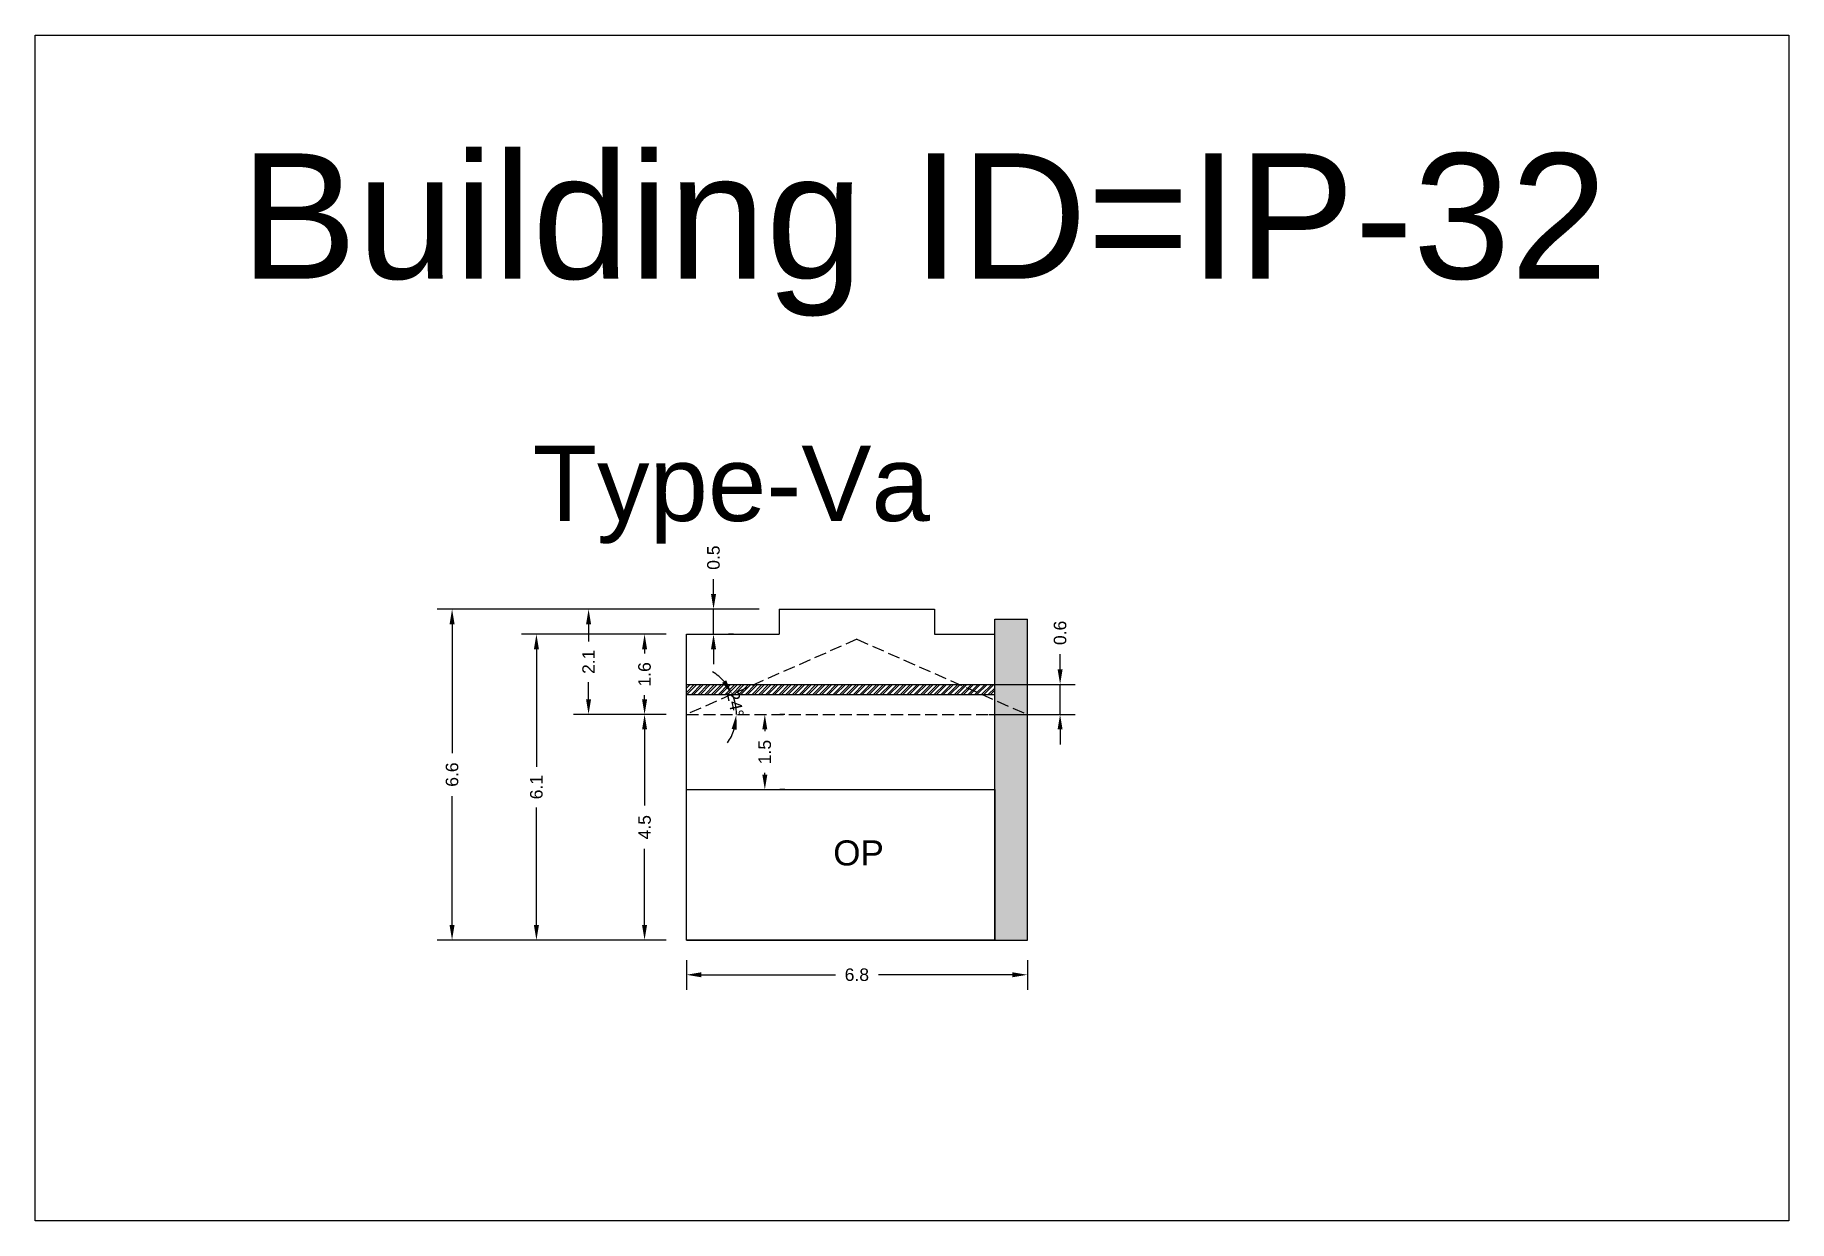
# Model space of a CAD drawing. Header units: metres. Extents: x 3416658 to 3417184, y -6712896 to -6712690.
# Drawn here: x 3416698.52 to 3416733.5, y -6712815.79 to -6712792.13 of the extents above; entities that cross this region are included whole.
import ezdxf

# ---------------------------------------------------------------- set-up
doc = ezdxf.new("R2010")
doc.units = ezdxf.units.M
doc.linetypes.add('ACAD_ISO02W100', pattern=[15, 12, -3])
doc.layers.add('Dotted', color=7, linetype='ACAD_ISO02W100', plot=False)
doc.styles.get("Standard").update_dxf_attribs({"font": 'arial.ttf'})
doc.dimstyles.new('ISO-25', dxfattribs={"dimtxt": 0.25, "dimasz": 0.3, "dimexe": 0.3, "dimexo": 0.4, "dimgap": 0.2, "dimtad": 0, "dimdec": 1, "dimdsep": 46, "dimtxsty": 'Standard', "dimcen": 2.5, "dimadec": 0, "dimazin": 0, "dimtfac": 1, "dimtdec": 1, "dimtmove": 0, "dimatfit": 3, "dimfxl": 1, "dimarcsym": 0})

# ---------------------------------------------------------------- blocks, each defined once
blk = doc.blocks.new('*D264')
at = {"color": 0, "lineweight": -2, "transparency": 16777216}
for p, q in [((3416711.513, -6712810.586), (3416711.513, -6712811.179)), ((3416718.313, -6712810.586), (3416718.313, -6712811.179)), ((3416711.813, -6712810.879), (3416714.485, -6712810.879)), ((3416718.013, -6712810.879), (3416715.342, -6712810.879))]:
    blk.add_line(p, q, dxfattribs=at)
at = {"color": 0, "transparency": 16777216}
for points in [[(3416711.813, -6712810.829), (3416711.813, -6712810.929), (3416711.513, -6712810.879)], [(3416718.013, -6712810.829), (3416718.013, -6712810.929), (3416718.313, -6712810.879)]]:
    blk.add_solid(points, dxfattribs=at)
at = {"layer": 'Defpoints', "color": 0, "transparency": 16777216}
for p in [(3416711.513, -6712810.186), (3416718.313, -6712810.186), (3416718.313, -6712810.879)]:
    blk.add_point(p, dxfattribs=at)
at = {"color": 0, "transparency": 16777216, "insert": (3416714.913, -6712810.879), "char_height": 0.25, "attachment_point": 5}
blk.add_mtext('6.8', dxfattribs=at)
blk = doc.blocks.new('*D265')
at = {"color": 0, "lineweight": -2, "transparency": 16777216}
for p, q in [((3416711.113, -6712805.686), (3416710.379, -6712805.686)), ((3416710.679, -6712805.986), (3416710.679, -6712807.503)), ((3416710.679, -6712809.886), (3416710.679, -6712808.37)), ((3416711.113, -6712810.186), (3416710.379, -6712810.186))]:
    blk.add_line(p, q, dxfattribs=at)
at = {"color": 0, "transparency": 16777216}
for points in [[(3416710.629, -6712805.986), (3416710.729, -6712805.986), (3416710.679, -6712805.686)], [(3416710.629, -6712809.886), (3416710.729, -6712809.886), (3416710.679, -6712810.186)]]:
    blk.add_solid(points, dxfattribs=at)
at = {"layer": 'Defpoints', "color": 0, "transparency": 16777216}
for p in [(3416710.679, -6712805.686), (3416711.513, -6712805.686), (3416711.513, -6712810.186)]:
    blk.add_point(p, dxfattribs=at)
at = {"color": 0, "transparency": 16777216, "insert": (3416710.679, -6712807.936), "char_height": 0.25, "attachment_point": 5, "rotation": 90}
blk.add_mtext('4.5', dxfattribs=at)
blk = doc.blocks.new('*D266')
at = {"color": 0, "lineweight": -2, "transparency": 16777216}
for start, end in [(41.1022, 58.3984), (0, 23.8059), (325.4075, 342.7038)]:
    blk.add_arc((3416711.513, -6712805.686), 0.998, start, end, dxfattribs=at)
at = {"color": 0, "transparency": 16777216}
for points in [[(3416712.307, -6712805.004), (3416712.223, -6712805.057), (3416712.426, -6712805.284)], [(3416712.416, -6712805.975), (3416712.515, -6712805.991), (3416712.511, -6712805.686)]]:
    blk.add_solid(points, dxfattribs=at)
at = {"layer": 'Defpoints', "color": 0, "transparency": 16777216}
for p in [(3416714.913, -6712804.186), (3416712.501, -6712805.549), (3416711.513, -6712805.686), (3416711.513, -6712805.686), (3416718.313, -6712805.686)]:
    blk.add_point(p, dxfattribs=at)
at = {"color": 0, "transparency": 16777216, "insert": (3416712.489, -6712805.481), "char_height": 0.25, "attachment_point": 5, "rotation": 281.903}
blk.add_mtext('24°', dxfattribs=at)
blk = doc.blocks.new('*D267')
at = {"color": 0, "lineweight": -2, "transparency": 16777216}
for p, q in [((3416713.477, -6712805.686), (3416713.377, -6712805.686)), ((3416713.077, -6712805.986), (3416713.077, -6712806.02)), ((3416713.077, -6712806.886), (3416713.077, -6712806.853)), ((3416713.477, -6712807.186), (3416713.377, -6712807.186))]:
    blk.add_line(p, q, dxfattribs=at)
at = {"color": 0, "transparency": 16777216}
for points in [[(3416713.027, -6712805.986), (3416713.127, -6712805.986), (3416713.077, -6712805.686)], [(3416713.027, -6712806.886), (3416713.127, -6712806.886), (3416713.077, -6712807.186)]]:
    blk.add_solid(points, dxfattribs=at)
at = {"layer": 'Defpoints', "color": 0, "transparency": 16777216}
for p in [(3416713.077, -6712805.686), (3416713.077, -6712805.686), (3416713.077, -6712807.186)]:
    blk.add_point(p, dxfattribs=at)
at = {"color": 0, "transparency": 16777216, "insert": (3416713.077, -6712806.436), "char_height": 0.25, "attachment_point": 5, "rotation": 90}
blk.add_mtext('1.5', dxfattribs=at)
blk = doc.blocks.new('*D268')
at = {"color": 0, "lineweight": -2, "transparency": 16777216}
for p, q in [((3416711.113, -6712804.086), (3416710.379, -6712804.086)), ((3416710.679, -6712804.386), (3416710.679, -6712804.471)), ((3416710.679, -6712805.386), (3416710.679, -6712805.302)), ((3416711.113, -6712805.686), (3416710.379, -6712805.686))]:
    blk.add_line(p, q, dxfattribs=at)
at = {"color": 0, "transparency": 16777216}
for points in [[(3416710.629, -6712804.386), (3416710.729, -6712804.386), (3416710.679, -6712804.086)], [(3416710.629, -6712805.386), (3416710.729, -6712805.386), (3416710.679, -6712805.686)]]:
    blk.add_solid(points, dxfattribs=at)
at = {"layer": 'Defpoints', "color": 0, "transparency": 16777216}
for p in [(3416710.679, -6712804.086), (3416711.513, -6712804.086), (3416711.513, -6712805.686)]:
    blk.add_point(p, dxfattribs=at)
at = {"color": 0, "transparency": 16777216, "insert": (3416710.679, -6712804.886), "char_height": 0.25, "attachment_point": 5, "rotation": 90}
blk.add_mtext('1.6', dxfattribs=at)
blk = doc.blocks.new('*D269')
at = {"color": 0, "lineweight": -2, "transparency": 16777216}
for p, q in [((3416712.963, -6712803.586), (3416709.262, -6712803.586)), ((3416709.562, -6712803.886), (3416709.562, -6712804.231)), ((3416709.562, -6712805.386), (3416709.562, -6712805.042)), ((3416711.113, -6712805.686), (3416709.262, -6712805.686))]:
    blk.add_line(p, q, dxfattribs=at)
at = {"color": 0, "transparency": 16777216}
for points in [[(3416709.512, -6712803.886), (3416709.612, -6712803.886), (3416709.562, -6712803.586)], [(3416709.512, -6712805.386), (3416709.612, -6712805.386), (3416709.562, -6712805.686)]]:
    blk.add_solid(points, dxfattribs=at)
at = {"layer": 'Defpoints', "color": 0, "transparency": 16777216}
for p in [(3416709.562, -6712803.586), (3416713.363, -6712803.586), (3416711.513, -6712805.686)]:
    blk.add_point(p, dxfattribs=at)
at = {"color": 0, "transparency": 16777216, "insert": (3416709.562, -6712804.636), "char_height": 0.25, "attachment_point": 5, "rotation": 90}
blk.add_mtext('2.1', dxfattribs=at)
blk = doc.blocks.new('*D270')
at = {"color": 0, "lineweight": -2, "transparency": 16777216}
for p, q in [((3416712.054, -6712803.286), (3416712.054, -6712802.986)), ((3416712.054, -6712804.086), (3416712.054, -6712803.586)), ((3416712.454, -6712803.586), (3416712.354, -6712803.586)), ((3416712.454, -6712804.086), (3416712.354, -6712804.086)), ((3416712.054, -6712804.386), (3416712.054, -6712804.686))]:
    blk.add_line(p, q, dxfattribs=at)
at = {"color": 0, "transparency": 16777216}
for points in [[(3416712.004, -6712803.286), (3416712.104, -6712803.286), (3416712.054, -6712803.586)], [(3416712.004, -6712804.386), (3416712.104, -6712804.386), (3416712.054, -6712804.086)]]:
    blk.add_solid(points, dxfattribs=at)
at = {"layer": 'Defpoints', "color": 0, "transparency": 16777216}
for p in [(3416712.054, -6712803.586), (3416712.054, -6712803.586), (3416712.054, -6712804.086)]:
    blk.add_point(p, dxfattribs=at)
at = {"color": 0, "transparency": 16777216, "insert": (3416712.054, -6712802.558), "char_height": 0.25, "attachment_point": 5, "rotation": 90}
blk.add_mtext('0.5', dxfattribs=at)
blk = doc.blocks.new('*D271')
at = {"color": 0, "lineweight": -2, "transparency": 16777216}
for p, q in [((3416711.113, -6712804.086), (3416708.222, -6712804.086)), ((3416708.522, -6712804.386), (3416708.522, -6712806.732)), ((3416708.522, -6712809.886), (3416708.522, -6712807.541)), ((3416711.113, -6712810.186), (3416708.222, -6712810.186))]:
    blk.add_line(p, q, dxfattribs=at)
at = {"color": 0, "transparency": 16777216}
for points in [[(3416708.472, -6712804.386), (3416708.572, -6712804.386), (3416708.522, -6712804.086)], [(3416708.472, -6712809.886), (3416708.572, -6712809.886), (3416708.522, -6712810.186)]]:
    blk.add_solid(points, dxfattribs=at)
at = {"layer": 'Defpoints', "color": 0, "transparency": 16777216}
for p in [(3416708.522, -6712804.086), (3416711.513, -6712804.086), (3416711.513, -6712810.186)]:
    blk.add_point(p, dxfattribs=at)
at = {"color": 0, "transparency": 16777216, "insert": (3416708.522, -6712807.136), "char_height": 0.25, "attachment_point": 5, "rotation": 90}
blk.add_mtext('6.1', dxfattribs=at)
blk = doc.blocks.new('*D272')
at = {"color": 0, "lineweight": -2, "transparency": 16777216}
for p, q in [((3416712.963, -6712803.586), (3416706.54, -6712803.586)), ((3416706.84, -6712803.886), (3416706.84, -6712806.458)), ((3416706.84, -6712809.886), (3416706.84, -6712807.315)), ((3416711.113, -6712810.186), (3416706.54, -6712810.186))]:
    blk.add_line(p, q, dxfattribs=at)
at = {"color": 0, "transparency": 16777216}
for points in [[(3416706.79, -6712803.886), (3416706.89, -6712803.886), (3416706.84, -6712803.586)], [(3416706.79, -6712809.886), (3416706.89, -6712809.886), (3416706.84, -6712810.186)]]:
    blk.add_solid(points, dxfattribs=at)
at = {"layer": 'Defpoints', "color": 0, "transparency": 16777216}
for p in [(3416706.84, -6712803.586), (3416713.363, -6712803.586), (3416711.513, -6712810.186)]:
    blk.add_point(p, dxfattribs=at)
at = {"color": 0, "transparency": 16777216, "insert": (3416706.84, -6712806.886), "char_height": 0.25, "attachment_point": 5, "rotation": 90}
blk.add_mtext('6.6', dxfattribs=at)
blk = doc.blocks.new('*D273')
at = {"color": 0, "lineweight": -2, "transparency": 16777216}
for p, q in [((3416718.966, -6712804.786), (3416718.966, -6712804.486)), ((3416717.552, -6712805.086), (3416719.266, -6712805.086)), ((3416718.966, -6712805.686), (3416718.966, -6712805.086)), ((3416717.552, -6712805.686), (3416719.266, -6712805.686)), ((3416718.966, -6712805.986), (3416718.966, -6712806.286))]:
    blk.add_line(p, q, dxfattribs=at)
at = {"color": 0, "transparency": 16777216}
for points in [[(3416718.916, -6712804.786), (3416719.016, -6712804.786), (3416718.966, -6712805.086)], [(3416718.916, -6712805.986), (3416719.016, -6712805.986), (3416718.966, -6712805.686)]]:
    blk.add_solid(points, dxfattribs=at)
at = {"layer": 'Defpoints', "color": 0, "transparency": 16777216}
for p in [(3416717.152, -6712805.086), (3416718.966, -6712805.086), (3416717.152, -6712805.686)]:
    blk.add_point(p, dxfattribs=at)
at = {"color": 0, "transparency": 16777216, "insert": (3416718.966, -6712804.059), "char_height": 0.25, "attachment_point": 5, "rotation": 90}
blk.add_mtext('0.6', dxfattribs=at)

msp = doc.modelspace()

# ---------------------------------------------------------------- hatches: boundary and pattern name
h = msp.add_hatch(color=256)
h.dxf.hatch_style = 1
h.paths.add_polyline_path([(3416718.313, -6712805.686), (3416717.663, -6712805.686), (3416717.663, -6712810.186), (3416718.313, -6712810.186)])
h.paths.add_polyline_path([(3416718.313, -6712803.786), (3416717.663, -6712803.786), (3416717.663, -6712805.4), (3416718.313, -6712805.686)])
h.paths.add_polyline_path([(3416717.663, -6712805.4), (3416717.663, -6712805.686), (3416718.313, -6712805.686)], flags=17)
h = msp.add_hatch()
h.set_pattern_fill('ANSI32', color=256, scale=0.01)
h.set_pattern_definition([(45, (-6.79786, 26.99843), (-0.067351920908, 0.067351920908), []), (45, (-6.75296, 26.99843), (-0.067351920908, 0.067351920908), [])])
h.paths.add_polyline_path([(3416716.953, -6712805.086), (3416712.873, -6712805.086), (3416712.42, -6712805.286), (3416717.407, -6712805.286)])
h.paths.add_polyline_path([(3416717.663, -6712805.086), (3416716.953, -6712805.086), (3416717.407, -6712805.286), (3416717.663, -6712805.286)])
h.paths.add_polyline_path([(3416712.873, -6712805.086), (3416711.513, -6712805.086), (3416711.513, -6712805.286), (3416712.42, -6712805.286)])

# ---------------------------------------------------------------- linework, layer by layer
for points in [[(3416698.524, -6712792.133), (3416733.501, -6712792.133), (3416733.501, -6712815.79), (3416698.524, -6712815.79)], [(3416711.513, -6712807.186), (3416717.663, -6712807.186), (3416717.663, -6712810.186), (3416711.513, -6712810.186)]]:
    msp.add_lwpolyline(points, close=True)
for points in [[(3416713.363, -6712803.586), (3416716.463, -6712803.586)], [(3416713.363, -6712803.586), (3416713.363, -6712804.086)], [(3416713.363, -6712803.586), (3416716.463, -6712803.586)], [(3416716.463, -6712803.586), (3416716.463, -6712804.086)], [(3416717.663, -6712810.186), (3416717.663, -6712803.786)], [(3416717.663, -6712803.786), (3416718.313, -6712803.786)], [(3416718.313, -6712810.186), (3416718.313, -6712803.786)], [(3416711.513, -6712810.186), (3416711.513, -6712804.086)], [(3416711.513, -6712804.086), (3416713.363, -6712804.086)], [(3416716.463, -6712804.086), (3416717.663, -6712804.086)], [(3416711.513, -6712805.086), (3416717.663, -6712805.086)], [(3416711.513, -6712805.286), (3416717.663, -6712805.286)], [(3416711.513, -6712807.186), (3416717.663, -6712807.186)], [(3416711.513, -6712810.186), (3416718.313, -6712810.186)]]:
    msp.add_lwpolyline(points)
at = {"layer": 'Dotted', "ltscale": 0.02}
for points in [[(3416714.913, -6712804.186), (3416711.513, -6712805.686)], [(3416714.913, -6712804.186), (3416718.313, -6712805.686)], [(3416711.513, -6712805.686), (3416718.313, -6712805.686)]]:
    msp.add_lwpolyline(points, dxfattribs=at)

# ---------------------------------------------------------------- texts
at = {"attachment_point": 1}
for s, heights, insert, char_height in [('Building ID=IP-32', [0.517], (3416702.615, -6712794.494), 2.5), ('Type-Va  ', [0.517], (3416708.45, -6712800.327), 1.5), ('OP', [0], (3416714.442, -6712808.198), 0.5)]:
    msp.add_mtext_dynamic_manual_height_columns(s, width=67.86454, gutter_width=12.5, heights=heights, dxfattribs=dict(at, insert=insert, char_height=char_height))

# ---------------------------------------------------------------- dimensions: what is measured, and where the dimension line sits
for base, p1, p2, picture, middle in [((3416712.054, -6712803.586), (3416712.054, -6712804.086), (3416712.054, -6712803.586), '*D270', (3416712.054, -6712802.558)), ((3416706.84, -6712803.586), (3416711.513, -6712810.186), (3416713.363, -6712803.586), '*D272', (3416706.84, -6712806.886)), ((3416709.562, -6712803.586), (3416711.513, -6712805.686), (3416713.363, -6712803.586), '*D269', (3416709.562, -6712804.636)), ((3416718.966, -6712805.086), (3416717.152, -6712805.686), (3416717.152, -6712805.086), '*D273', (3416718.966, -6712804.059)), ((3416708.522, -6712804.086), (3416711.513, -6712810.186), (3416711.513, -6712804.086), '*D271', (3416708.522, -6712807.136)), ((3416710.679, -6712805.686), (3416711.513, -6712810.186), (3416711.513, -6712805.686), '*D265', (3416710.679, -6712807.936))]:
    dim = msp.add_linear_dim(base=base, p1=p1, p2=p2, angle=90, dimstyle='ISO-25')
    dim.commit()
    dim.dimension.update_dxf_attribs({"geometry": picture, "text_midpoint": middle})
for base, p1, p2, picture, middle in [((3416710.679, -6712804.086), (3416711.513, -6712805.686), (3416711.513, -6712804.086), '*D268', (3416710.679, -6712804.886)), ((3416713.077, -6712805.686), (3416713.077, -6712807.186), (3416713.077, -6712805.686), '*D267', (3416713.077, -6712806.436))]:
    dim = msp.add_linear_dim(base=base, p1=p1, p2=p2, angle=90, dimstyle='ISO-25')
    dim.commit()
    dim.dimension.update_dxf_attribs({"geometry": picture, "text_midpoint": middle, "dimtype": 160})
dim = msp.add_angular_dim_2l(base=(3416712.501, -6712805.549), line1=((3416714.913, -6712804.186), (3416711.513, -6712805.686)), line2=((3416711.513, -6712805.686), (3416718.313, -6712805.686)), dimstyle='ISO-25')
dim.commit()
dim.dimension.update_dxf_attribs({"geometry": '*D266', "text_midpoint": (3416712.489, -6712805.481), "dimtype": 162})
dim = msp.add_linear_dim(base=(3416718.313, -6712810.879), p1=(3416711.513, -6712810.186), p2=(3416718.313, -6712810.186), dimstyle='ISO-25')
dim.commit()
dim.dimension.update_dxf_attribs({"geometry": '*D264', "text_midpoint": (3416714.913, -6712810.879)})

doc.saveas('drawing.dxf')
